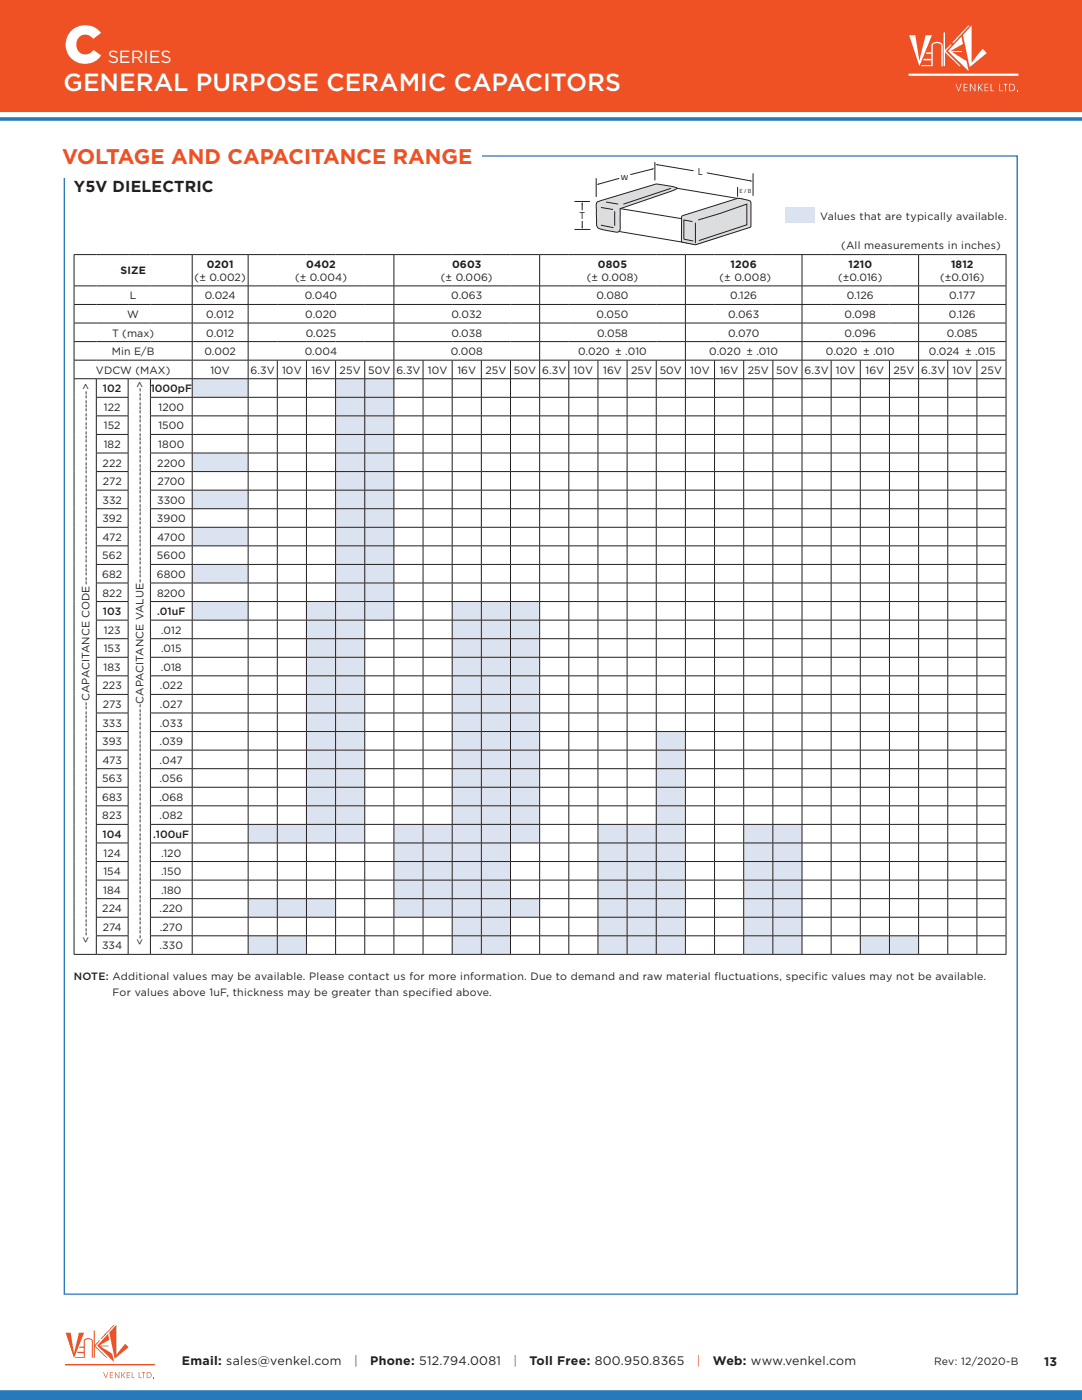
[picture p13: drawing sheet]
<svg xmlns="http://www.w3.org/2000/svg" width="216mm" height="279mm" viewBox="0 0 216 279" stroke-linecap="round" stroke-linejoin="round" font-family="sans-serif">
<defs><g id="words">
<text font-size="10.6" fill="#fff" x="12.7" y="12.6">C</text>
<text font-size="4.9" fill="#fff" x="12.7" y="18.2">GENERAL PURPOSE CERAMIC CAPACITORS</text>
<text font-size="4.2" fill="#f05124" x="12.4" y="32.8">VOLTAGE AND CAPACITANCE RANGE</text>
<text font-size="3.5" fill="#fff" x="21.5" y="12.6">SERIES</text>
<text font-size="3.2" fill="#231f20" x="14.7" y="38.4">Y5V DIELECTRIC</text>
<g font-size="2.5" fill="#231f20">
<text x="36.3" y="272.4">Email: sales@venkel.com</text>
<text x="73.9" y="272.4">Phone: 512.794.0081</text>
<text x="105.7" y="272.4">Toll Free: 800.950.8365</text>
<text x="142.3" y="272.4">Web: www.venkel.com</text>
<text x="208.4" y="272.6">13</text>
</g>
<g font-size="2.5" fill="#f05124">
<text x="70.6" y="272.4">|</text>
<text x="102.4" y="272.4">|</text>
<text x="139.1" y="272.4">|</text>
</g>
<g font-size="2.1" fill="#231f20">
<text x="163.7" y="43.8">Values that are typically available.</text>
<text x="41.3" y="53.5">0201</text>
<text x="61.1" y="53.5">0402</text>
<text x="90.2" y="53.5">0603</text>
<text x="119.3" y="53.5">0805</text>
<text x="145.8" y="53.5">1206</text>
<text x="167.8" y="49.8">(All measurements in inches)</text>
<text x="169.3" y="53.5">1210</text>
<text x="189.8" y="53.5">1812</text>
<text x="24" y="54.8">SIZE</text>
<text x="25.9" y="59.8">L</text>
<text x="38.8" y="56">(± 0.002)</text>
<text x="40.9" y="59.8">0.024</text>
<text x="58.9" y="56">(± 0.004)</text>
<text x="60.8" y="59.8">0.040</text>
<text x="88" y="56">(± 0.006)</text>
<text x="90" y="59.8">0.063</text>
<text x="117.1" y="56">(± 0.008)</text>
<text x="119" y="59.8">0.080</text>
<text x="143.6" y="56">(± 0.008)</text>
<text x="145.7" y="59.8">0.126</text>
<text x="167.2" y="56">(±0.016)</text>
<text x="169" y="59.8">0.126</text>
<text x="187.6" y="56">(±0.016)</text>
<text x="189.4" y="59.8">0.177</text>
<text x="25.4" y="63.5">W</text>
<text x="41.2" y="63.5">0.012</text>
<text x="60.9" y="63.5">0.020</text>
<text x="90.1" y="63.5">0.032</text>
<text x="119" y="63.5">0.050</text>
<text x="145.3" y="63.5">0.063</text>
<text x="168.5" y="63.5">0.098</text>
<text x="189.3" y="63.5">0.126</text>
<text x="22.3" y="70.9">Min E/B</text>
<text x="22.4" y="67.2">T (max)</text>
<text x="40.8" y="70.9">0.002</text>
<text x="41.2" y="67.2">0.012</text>
<text x="60.8" y="70.9">0.004</text>
<text x="61" y="67.2">0.025</text>
<text x="89.9" y="70.9">0.008</text>
<text x="90.1" y="67.2">0.038</text>
<text x="115.4" y="70.9">0.020 ± .010</text>
<text x="119.1" y="67.2">0.058</text>
<text x="141.5" y="70.9">0.020 ± .010</text>
<text x="145.3" y="67.2">0.070</text>
<text x="164.8" y="70.9">0.020 ± .010</text>
<text x="168.5" y="67.2">0.096</text>
<text x="185.3" y="70.9">0.024 ± .015</text>
<text x="188.9" y="67.2">0.085</text>
<text x="19.1" y="74.6">VDCW (MAX)</text>
<text x="42" y="74.6">10V</text>
<text x="50" y="74.6">6.3V</text>
<text x="56.3" y="74.6">10V</text>
<text x="62.2" y="74.6">16V</text>
<text x="67.8" y="74.6">25V</text>
<text x="73.5" y="74.6">50V</text>
<text x="79.1" y="74.6">6.3V</text>
<text x="85.4" y="74.6">10V</text>
<text x="91.3" y="74.6">16V</text>
<text x="96.9" y="74.6">25V</text>
<text x="102.6" y="74.6">50V</text>
<text x="108.2" y="74.6">6.3V</text>
<text x="114.5" y="74.6">10V</text>
<text x="120.3" y="74.6">16V</text>
<text x="125.9" y="74.6">25V</text>
<text x="131.6" y="74.6">50V</text>
<text x="137.7" y="74.6">10V</text>
<text x="143.6" y="74.6">16V</text>
<text x="149.2" y="74.6">25V</text>
<text x="154.9" y="74.6">50V</text>
<text x="160.5" y="74.6">6.3V</text>
<text x="166.8" y="74.6">10V</text>
<text x="172.7" y="74.6">16V</text>
<text x="178.3" y="74.6">25V</text>
<text x="183.8" y="74.6">6.3V</text>
<text x="190.1" y="74.6">10V</text>
<text x="195.7" y="74.6">25V</text>
<text x="20.6" y="78.3">102</text>
<text x="20.7" y="82">122</text>
<text x="30.1" y="78.3">1000pF</text>
<text x="31.6" y="82">1200</text>
<text x="20.7" y="89.4">182</text>
<text x="20.7" y="85.7">152</text>
<text x="31.6" y="89.4">1800</text>
<text x="31.6" y="85.7">1500</text>
<text x="20.5" y="93.1">222</text>
<text x="31.4" y="93.1">2200</text>
<text x="20.4" y="100.5">332</text>
<text x="20.5" y="96.8">272</text>
<text x="31.3" y="100.5">3300</text>
<text x="31.4" y="96.8">2700</text>
<text x="20.4" y="104.2">392</text>
<text x="20.5" y="107.9">472</text>
<text x="31.3" y="104.2">3900</text>
<text x="31.4" y="107.9">4700</text>
<text x="20.4" y="111.6">562</text>
<text x="31.3" y="111.6">5600</text>
<text x="20.4" y="115.3">682</text>
<text x="20.4" y="119.1">822</text>
<text x="31.3" y="115.3">6800</text>
<text x="31.3" y="119.1">8200</text>
<text x="20.5" y="122.8">103</text>
<text x="31.3" y="122.8">.01uF</text>
<text x="20.7" y="130.2">153</text>
<text x="20.7" y="126.5">123</text>
<text x="32.1" y="130.2">.015</text>
<text x="32.1" y="126.5">.012</text>
<text x="20.5" y="137.6">223</text>
<text x="20.7" y="133.9">183</text>
<text x="31.9" y="137.6">.022</text>
<text x="32.1" y="133.9">.018</text>
<text x="20.5" y="141.3">273</text>
<text x="31.9" y="141.3">.027</text>
<text x="20.4" y="148.7">393</text>
<text x="20.4" y="145">333</text>
<text x="31.8" y="148.7">.039</text>
<text x="31.9" y="145">.033</text>
<text x="20.4" y="152.4">473</text>
<text x="31.8" y="152.4">.047</text>
<text x="20.4" y="159.8">683</text>
<text x="20.4" y="156.1">563</text>
<text x="31.8" y="159.8">.068</text>
<text x="31.8" y="156.1">.056</text>
<text x="20.4" y="163.5">823</text>
<text x="20.5" y="167.2">104</text>
<text x="30.6" y="167.2">.100uF</text>
<text x="31.8" y="163.5">.082</text>
<text x="20.7" y="170.9">124</text>
<text x="32.2" y="170.9">.120</text>
<text x="20.6" y="178.4">184</text>
<text x="20.6" y="174.6">154</text>
<text x="32.1" y="178.4">.180</text>
<text x="32.2" y="174.6">.150</text>
<text x="20.4" y="182.1">224</text>
<text x="20.5" y="185.8">274</text>
<text x="31.9" y="182.1">.220</text>
<text x="31.9" y="185.8">.270</text>
<text x="17.8" y="188.2" transform="rotate(-90 17.8 188.2)">&lt;-----------------------------------------------------CAPACITANCE CODE--------------------------------------------&gt;</text>
<text x="20.4" y="189.5">334</text>
<text x="28.6" y="188.7" transform="rotate(-90 28.6 188.7)">&lt;-----------------------------------------------------CAPACITANCE VALUE--------------------------------------------&gt;</text>
<text x="31.8" y="189.5">.330</text>
<text x="14.7" y="195.5">NOTE: Additional values may be available. Please contact us for more information. Due to demand and raw material fluctuations, specific values may not be available.</text>
<text x="22.4" y="198.7">For values above 1uF, thickness may be greater than specified above.</text>
<text x="186.4" y="272.5">Rev: 12/2020-B</text>
</g>
<g font-size="2" fill="#231f20">
<text x="123.9" y="35.9">w</text>
<text x="139.2" y="34.8">L</text>
<text x="115.7" y="43.8">T</text>
</g>
<text font-size="1.2" fill="#231f20" x="147.6" y="38.4">E/B</text>
</g></defs>
<path d="M-.1 -.1h216v22.3h-216z" fill="#f05124" stroke="#f05124" stroke-width=".35"/>
<g fill="#f05124">
<path d="M23.2 264.4v6l1.8-2.2 .7 .7-2.8 2.3-1.1-5.3z"/>
<path d="M13.1 266h1l.7 4.1 1-4.1h1l-2 5z"/>
<path d="M21.6 266.2l.2 1.2-2 1.1h1.8v.2h-1.6l2.4 1.5 .4 1.6-3.4-3.3z"/>
<path d="M16.9 267.3a1.04 1.04 0 0 1 1.6 .4v3.3h-.2v-3.3a.83 .83 0 0 0-1.4 0v3.3h-1.9l.1-.2h1.6v-.8h-1.3l.1-.2h1.2v-.8h-.9l.1-.3h.8v-1z"/>
<path d="M18.7 265.5h.2v2.9l.9-.9h.2l-1 1.1 2.4 2.4h-.2l-2.3-2.3v2.3h-.2z"/>
<path d="M22.7 264.4h.2l-2.6 2.8h-.3z"/>
<path d="M20.6 273.8h.1l.4 1.1 .4-1.1h.1l-.5 1.2z"/>
<path d="M21.9 273.8h.6v.2h-.5v.4h.5v.1h-.5v.4h.5v.1h-.6z"/>
<path d="M22.9 273.8h.2l.6 1.1v-1.1h.1v1.2h-.1l-.7-1v1h-.1z"/>
<path d="M24.2 273.8h.1v.7l.7-.7-.4 .6 .4 .6h-.1l-.4-.5-.2 .5h-.1z"/>
<path d="M25.3 273.8h.6v.2h-.5v.4h.5v.1h-.5v.4h.5v.1h-.6z"/>
<path d="M26.3 273.8h.1v1.1h.4v.1h-.5z"/>
<path d="M27.7 273.8h.1v1.1h.4v.1h-.5z"/>
<path d="M28.4 273.8h.6v.2h-.3v1h-.1v-1h-.2z"/>
<path d="M30.6 274.8h.1v.2h-.1z"/>
<path d="M29.3 273.8v1.2a.66 .66 0 0 0 .9-.6 .66 .66 0 0 0-.9-.6zM29.4 274a.52 .52 0 0 1 .7 .4 .52 .52 0 0 1-.7 .5z"/>
</g>
<path d="M13 272.4h17.8" fill="none" stroke="#f05124" stroke-width=".2"/>
<path d="M-.1 277.6h216v1.8h-216z" fill="#2779ba" stroke="#2779ba" stroke-width=".35"/>
<path d="M0 23.8h215.9" fill="none" stroke="#2779ba" stroke-width=".71" stroke-linecap="butt"/>
<g fill="#fff">
<path d="M193.9 5.1v7.4l2.2-2.8 .8 .9-3.4 2.8-1.4-6.4z"/>
<path d="M181.4 7h1.2l.9 5.1 1.2-5.1h1.3l-2.5 6.2z"/>
<path d="M191.8 7.3l.3 1.5-2.5 1.4h2.3v.2h-1.9l2.9 1.8 .4 2-4.1-4z"/>
<path d="M186 8.7a1.3 1.3 0 0 1 2.1 .4v4.1h-.3v-4.1a1.03 1.03 0 0 0-1.7 0v4.1h-2.3v-.2h2.1v-1h-1.7l.2-.3h1.5v-.9h-1.1l.1-.4h1v-1.3z"/>
<path d="M188.3 6.5h.3v3.5l1-1.1h.3l-1.2 1.3 3 3h-.3l-2.8-2.8v2.8h-.3z"/>
<path d="M193.2 5.1h.3l-3.2 3.5h-.3z"/>
<path d="M190.7 16.7h.1l.5 1.3 .4-1.3h.2l-.6 1.5h-.1z"/>
<path d="M192.3 16.7h.7v.2h-.6v.5h.6v.1h-.6v.6h.6v.1h-.7z"/>
<path d="M193.5 16.7h.2l.8 1.3v-1.3h.1v1.5h-.1l-.8-1.3v1.3h-.2z"/>
<path d="M195.1 16.7h.2v.8l.7-.8h.1l-.6 .7 .6 .8h-.2l-.5-.7-.1 .2v.5h-.2z"/>
<path d="M196.4 16.7h.8v.2h-.6v.5h.6v.1h-.6v.6h.6v.1h-.8z"/>
<path d="M197.7 16.7h.1v1.4h.5v.1h-.6z"/>
<path d="M199.4 16.7h.1v1.4h.6v.1h-.7z"/>
<path d="M200.2 16.7h.8v.2h-.3v1.3h-.2v-1.3h-.3z"/>
<path d="M203 17.9h.2v.3h-.2z"/>
<path d="M201.5 16.9a.64 .64 0 0 1 .9 .6 .64 .64 0 0 1-.9 .6zM201.4 16.7v1.5a.82 .82 0 0 0 1.2-.7 .82 .82 0 0 0-1.2-.8z"/>
</g>
<path d="M181.3 14.9h21.9" fill="none" stroke="#fff" stroke-width=".45"/>
<path d="M12.8 31.1h190.2v227.2h-190.2z" fill="none" stroke="#2779ba" stroke-width=".26"/>
<path d="M12.4 26.7h83.6v8.9h-83.6z" fill="#fff"/>
<path d="M139.9 47.1l6.6-2.1 .1 .3-6.7 2.1z" fill="#dcdddf"/>
<path d="M139.9 47.1l6.6-2.1 .1 .3-6.7 2.1z" fill="none" stroke="#231f20" stroke-width=".2"/>
<path d="M139.9 44.9l6.7-2v.2l-6.7 2.1z" fill="#dcdddf"/>
<path d="M139.9 44.9l6.7-2v.2l-6.7 2.1z" fill="none" stroke="#231f20" stroke-width=".2"/>
<path d="M139.9 46l6.6-2.1 .1 .3-6.7 2.1z" fill="#dcdddf"/>
<path d="M135 37.6l13.3 2.2M123.5 46.2l15.2 2.6M123.7 41.6l15 2.5M139.9 46l6.6-2.1 .1 .3-6.7 2.1zM143.7 47.2l-5 1.6" fill="none" stroke="#231f20" stroke-width=".2"/>
<path d="M119.1 40.4l.6-.3 11.2-3.4 3.2 .5 1 .3-.2 .3-1.2 .5-10 3.3 .1 3.4a.9 .9 0 0 1-.2 1.1 .9 .9 0 0 1-1.1 .2l-1.8-.4a1.49 1.49 0 0 1-1.7-1.8v-3.2z" fill="#dcdddf"/>
<path d="M133.9 37.6l-9.5 3.2M119.1 40.4l.6-.3 11.2-3.4 3.2 .5 1 .3-.2 .3-1.2 .5-10 3.3 .1 3.4a.9 .9 0 0 1-.2 1.1 .9 .9 0 0 1-1.1 .2l-1.8-.4a1.49 1.49 0 0 1-1.7-1.8v-3.2zM119.9 44.9l2.5 .5M119.9 41.4l2.4 .4M120.9 40.3l2.4 .4M122.7 42.2v2.9" fill="none" stroke="#231f20" stroke-width=".2"/>
<path d="M136.1 43.1l11-3.5h.4l1.7 .3 .5 .2 .1 .3v4.8l-.1 .2-10.9 3.5-2.7-.6-.1-.1z" fill="#dcdddf"/>
<path d="M119 35.6v3.7M130.7 32.3v3.7M141.1 34.5l8.7 1.6M147.2 37.3v2M150.3 34.6v4.5M136.1 43.1l11-3.5h.4l1.7 .3 .5 .2 .1 .3v4.8l-.1 .2-10.9 3.5-2.7-.6-.1-.1zM138.2 44.2l-1.7-.3v3.8l1.8 .4M139.3 43.9l4.4-1.3 5.3-1.9v4.2l-9.5 3.1" fill="none" stroke="#231f20" stroke-width=".2"/>
<path d="M149.7 35.9l.6 .3-.7 .1 .2-.2z" fill="#231f20"/>
<path d="M131.1 32.9l7.3 1.2" fill="none" stroke="#231f20" stroke-width=".2"/>
<path d="M130.7 32.8l.6-.1-.1 .2v.2z" fill="#231f20"/>
<path d="M123.6 35.6l-4.2 1.2" fill="none" stroke="#231f20" stroke-width=".2"/>
<path d="M119 36.9l.5-.4-.1 .2 .2 .2z" fill="#231f20"/>
<path d="M130.2 33.7l-4.4 1.2" fill="none" stroke="#231f20" stroke-width=".2"/>
<path d="M130 33.6h.6l-.5 .3 .1-.2z" fill="#231f20"/>
<path d="M116.2 44.1v1.2" fill="none" stroke="#231f20" stroke-width=".2"/>
<path d="M116 45.2l.2 .1 .2-.1-.2 .6z" fill="#231f20"/>
<path d="M114.6 45.8h3.2M116.2 40.7v1.3" fill="none" stroke="#231f20" stroke-width=".2"/>
<path d="M116.2 40.2l.2 .6-.2-.1-.2 .1z" fill="#231f20"/>
<path d="M114.6 40.2h3.1M138.8 44.4v4.1" fill="none" stroke="#231f20" stroke-width=".2"/>
<g fill="#dbe3f1">
<path d="M156.7 41.5h5.9v3h-5.9z"/>
<path d="M38.4 75.6h11.1v3.7h-11.1zM67 75.6h5.8v3.7h-5.8zM72.8 75.6h5.8v3.7h-5.8zM67 79.3h5.8v3.7h-5.8zM72.8 79.3h5.8v3.7h-5.8zM67 83h5.8v3.7h-5.8zM72.8 83h5.8v3.7h-5.8zM67 86.7h5.8v3.7h-5.8zM72.8 86.7h5.8v3.7h-5.8zM38.4 90.4h11.1v3.7h-11.1zM67 90.4h5.8v3.7h-5.8zM72.8 90.4h5.8v3.7h-5.8zM67 94.1h5.8v3.7h-5.8zM72.8 94.1h5.8v3.7h-5.8zM67 97.8h5.8v3.7h-5.8zM72.8 97.8h5.8v3.7h-5.8zM67 101.5h5.8v3.7h-5.8zM72.8 101.5h5.8v3.7h-5.8zM67 105.2h5.8v3.7h-5.8zM72.8 105.2h5.8v3.7h-5.8zM67 108.9h5.8v3.7h-5.8zM72.8 108.9h5.8v3.7h-5.8zM67 112.6h5.8v3.7h-5.8zM72.8 112.6h5.8v3.7h-5.8zM67 116.3h5.8v3.8h-5.8zM72.8 116.3h5.8v3.8h-5.8zM72.8 120.1h5.8v3.7h-5.8zM90.2 120.1h5.8v3.7h-5.8zM90.2 123.8h5.8v3.7h-5.8zM90.2 127.5h5.8v3.7h-5.8zM90.2 131.2h5.8v3.7h-5.8zM90.2 134.9h5.8v3.7h-5.8zM90.2 138.6h5.8v3.7h-5.8zM90.2 142.3h5.8v3.7h-5.8zM90.2 146h5.8v3.7h-5.8zM130.9 146h5.9v3.7h-5.9zM90.2 149.7h5.8v3.7h-5.8zM130.9 149.7h5.9v3.7h-5.9zM90.2 153.4h5.8v3.7h-5.8zM130.9 153.4h5.9v3.7h-5.9zM90.2 157.1h5.8v3.7h-5.8zM130.9 157.1h5.9v3.7h-5.9zM90.2 160.8h5.8v3.7h-5.8zM130.9 160.8h5.9v3.7h-5.9zM148.4 164.5h5.8v3.7h-5.8zM154.2 164.5h5.8v3.7h-5.8zM96 168.2h5.9v3.7h-5.9zM148.4 168.2h5.8v3.7h-5.8zM154.2 168.2h5.8v3.7h-5.8zM96 171.9h5.9v3.7h-5.9zM148.4 171.9h5.8v3.7h-5.8zM154.2 171.9h5.8v3.7h-5.8zM96 175.6h5.9v3.7h-5.9zM148.4 175.6h5.8v3.7h-5.8zM154.2 175.6h5.8v3.7h-5.8zM49.5 179.3h5.8v3.8h-5.8zM55.3 179.3h5.8v3.8h-5.8zM61.1 179.3h5.9v3.8h-5.9zM148.4 179.3h5.8v3.8h-5.8zM154.2 179.3h5.8v3.8h-5.8zM90.2 183.1h5.8v3.7h-5.8zM96 183.1h5.9v3.7h-5.9zM148.4 183.1h5.8v3.7h-5.8zM154.2 183.1h5.8v3.7h-5.8zM49.5 186.8h5.8v3.7h-5.8zM55.3 186.8h5.8v3.7h-5.8zM90.2 186.8h5.8v3.7h-5.8zM96 186.8h5.9v3.7h-5.9zM148.4 186.8h5.8v3.7h-5.8zM154.2 186.8h5.8v3.7h-5.8zM171.7 186.8h5.8v3.7h-5.8zM177.5 186.8h5.8v3.7h-5.8z"/>
<path d="M38.4 97.8h11.1v3.7h-11.1zM38.4 105.2h11.1v3.7h-11.1zM38.4 112.6h11.1v3.7h-11.1zM38.4 120.1h11.1v3.7h-11.1zM61.1 120.1h5.9v3.7h-5.9zM67 120.1h5.8v3.7h-5.8zM96 120.1h5.9v3.7h-5.9zM101.9 120.1h5.8v3.7h-5.8zM61.1 123.8h5.9v3.7h-5.9zM67 123.8h5.8v3.7h-5.8zM96 123.8h5.9v3.7h-5.9zM101.9 123.8h5.8v3.7h-5.8zM61.1 127.5h5.9v3.7h-5.9zM67 127.5h5.8v3.7h-5.8zM96 127.5h5.9v3.7h-5.9zM101.9 127.5h5.8v3.7h-5.8zM61.1 131.2h5.9v3.7h-5.9zM67 131.2h5.8v3.7h-5.8zM96 131.2h5.9v3.7h-5.9zM101.9 131.2h5.8v3.7h-5.8zM61.1 134.9h5.9v3.7h-5.9zM67 134.9h5.8v3.7h-5.8zM96 134.9h5.9v3.7h-5.9zM101.9 134.9h5.8v3.7h-5.8zM61.1 138.6h5.9v3.7h-5.9zM67 138.6h5.8v3.7h-5.8zM96 138.6h5.9v3.7h-5.9zM101.9 138.6h5.8v3.7h-5.8zM61.1 142.3h5.9v3.7h-5.9zM67 142.3h5.8v3.7h-5.8zM96 142.3h5.9v3.7h-5.9zM101.9 142.3h5.8v3.7h-5.8zM61.1 146h5.9v3.7h-5.9zM67 146h5.8v3.7h-5.8zM96 146h5.9v3.7h-5.9zM101.9 146h5.8v3.7h-5.8zM61.1 149.7h5.9v3.7h-5.9zM67 149.7h5.8v3.7h-5.8zM96 149.7h5.9v3.7h-5.9zM101.9 149.7h5.8v3.7h-5.8zM61.1 153.4h5.9v3.7h-5.9zM67 153.4h5.8v3.7h-5.8zM96 153.4h5.9v3.7h-5.9zM101.9 153.4h5.8v3.7h-5.8zM61.1 157.1h5.9v3.7h-5.9zM67 157.1h5.8v3.7h-5.8zM96 157.1h5.9v3.7h-5.9zM101.9 157.1h5.8v3.7h-5.8zM61.1 160.8h5.9v3.7h-5.9zM67 160.8h5.8v3.7h-5.8zM96 160.8h5.9v3.7h-5.9zM101.9 160.8h5.8v3.7h-5.8zM49.5 164.5h5.8v3.7h-5.8zM55.3 164.5h5.8v3.7h-5.8zM61.1 164.5h5.9v3.7h-5.9zM67 164.5h5.8v3.7h-5.8zM78.6 164.5h5.8v3.7h-5.8zM84.4 164.5h5.8v3.7h-5.8zM90.2 164.5h5.8v3.7h-5.8zM96 164.5h5.9v3.7h-5.9zM101.9 164.5h5.8v3.7h-5.8zM119.3 164.5h5.8v3.7h-5.8zM125.1 164.5h5.8v3.7h-5.8zM130.9 164.5h5.9v3.7h-5.9zM78.6 168.2h5.8v3.7h-5.8zM84.4 168.2h5.8v3.7h-5.8zM90.2 168.2h5.8v3.7h-5.8zM119.3 168.2h5.8v3.7h-5.8zM125.1 168.2h5.8v3.7h-5.8zM130.9 168.2h5.9v3.7h-5.9zM78.6 171.9h5.8v3.7h-5.8zM84.4 171.9h5.8v3.7h-5.8zM90.2 171.9h5.8v3.7h-5.8zM119.3 171.9h5.8v3.7h-5.8zM125.1 171.9h5.8v3.7h-5.8zM130.9 171.9h5.9v3.7h-5.9zM78.6 175.6h5.8v3.7h-5.8zM84.4 175.6h5.8v3.7h-5.8zM90.2 175.6h5.8v3.7h-5.8zM119.3 175.6h5.8v3.7h-5.8zM125.1 175.6h5.8v3.7h-5.8zM130.9 175.6h5.9v3.7h-5.9zM78.6 179.3h5.8v3.8h-5.8zM84.4 179.3h5.8v3.8h-5.8zM90.2 179.3h5.8v3.8h-5.8zM96 179.3h5.9v3.8h-5.9zM101.9 179.3h5.8v3.8h-5.8zM119.3 179.3h5.8v3.8h-5.8zM125.1 179.3h5.8v3.8h-5.8zM130.9 179.3h5.9v3.8h-5.9zM119.3 183.1h5.8v3.7h-5.8zM125.1 183.1h5.8v3.7h-5.8zM130.9 183.1h5.9v3.7h-5.9zM119.3 186.8h5.8v3.7h-5.8zM125.1 186.8h5.8v3.7h-5.8zM130.9 186.8h5.9v3.7h-5.9z"/>
</g>
<g fill="none" stroke="#231f20" stroke-width=".2">
<path d="M14.7 50.8h186.1M14.7 57.1h186.1M14.8 50.9v6.1M14.8 57.1v3.6M38.4 50.9v6.1M38.4 57.1v3.6M49.5 50.9v6.1M49.5 57.1v3.6M78.6 50.9v6.1M78.6 57.1v3.6M107.7 50.9v6.1M107.7 57.1v3.6"/>
<path d="M136.8 50.9v6.1M136.8 57.1v3.6M160 50.9v6.1M160 57.1v3.6M183.3 50.9v6.1M183.3 57.1v3.6M200.7 50.9v6.1M200.7 57.1v3.6M14.7 60.8h186.1M14.7 64.5h186.1M14.7 68.2h186.1M14.7 71.9h186.1"/>
<path d="M14.7 75.6h186.1M14.8 60.8v3.6M14.8 64.5v3.6M14.8 68.2v3.6M14.8 71.9v3.6M14.8 75.6v114.8M19.2 75.6v3.6M19.2 79.3v3.7M25.6 75.6v3.6l-6.4 .1M25.6 79.3v3.7M30 79.3h170.8M30 75.6v3.6"/>
<path d="M30 79.3v3.7M38.4 60.8v3.6M38.4 64.5v3.6M38.4 68.2v3.6M38.4 71.9v3.6M38.4 75.6v3.6M38.4 79.3v3.7M49.5 60.8v3.6M49.5 64.5v3.6M49.5 68.2v3.6M49.5 71.9v3.6M49.5 75.6v3.6"/>
<path d="M49.5 79.3v3.7M55.3 71.9v3.6M55.3 75.6v3.6M55.3 79.3v3.7M61.1 71.9v3.6M61.1 75.6v3.6M61.1 79.3v3.7M67 71.9v3.6M67 75.6v3.6M67 79.3v3.7M72.8 71.9v3.6M72.8 75.6v3.6"/>
<path d="M72.8 79.3v3.7M78.6 60.8v3.6M78.6 64.5v3.6M78.6 68.2v3.6M78.6 71.9v3.6M78.6 75.6v3.6M78.6 79.3v3.7M84.4 71.9v3.6M84.4 75.6v3.6M84.4 79.3v3.7M90.2 71.9v3.6M90.2 75.6v3.6"/>
<path d="M90.2 79.3v3.7M96 71.9v3.6M96 75.6v3.6M96 79.3v3.7M101.9 71.9v3.6M101.9 75.6v3.6M101.9 79.3v3.7M107.7 60.8v3.6M107.7 64.5v3.6M107.7 68.2v3.6M107.7 71.9v3.6M107.7 75.6v3.6"/>
<path d="M107.7 79.3v3.7M113.5 71.9v3.6M113.5 75.6v3.6M113.5 79.3v3.7M119.3 71.9v3.6M119.3 75.6v3.6M119.3 79.3v3.7M125.1 71.9v3.6M125.1 75.6v3.6M125.1 79.3v3.7M130.9 71.9v3.6M130.9 75.6v3.6"/>
<path d="M130.9 79.3v3.7M136.8 60.8v3.6M136.8 64.5v3.6M136.8 68.2v3.6M136.8 71.9v3.6M136.8 75.6v3.6M136.8 79.3v3.7M142.6 71.9v3.6M142.6 75.6v3.6M142.6 79.3v3.7M148.4 71.9v3.6M148.4 75.6v3.6"/>
<path d="M148.4 79.3v3.7M154.2 71.9v3.6M154.2 75.6v3.6M154.2 79.3v3.7M160 60.8v3.6M160 64.5v3.6M160 68.2v3.6M160 71.9v3.6M160 75.6v3.6M160 79.3v3.7M165.8 71.9v3.6M165.8 75.6v3.6"/>
<path d="M165.8 79.3v3.7M171.7 71.9v3.6M171.7 75.6v3.6M171.7 79.3v3.7M177.5 71.9v3.6M177.5 75.6v3.6M177.5 79.3v3.7M183.3 60.8v3.6M183.3 64.5v3.6M183.3 68.2v3.6M183.3 71.9v3.6M183.3 75.6v3.6"/>
<path d="M183.3 79.3v3.7M189.1 71.9v3.6M189.1 75.6v3.6M189.1 79.3v3.7M194.9 71.9v3.6M194.9 75.6v3.6M194.9 79.3v3.7M200.7 60.8v3.6M200.7 64.5v3.6M200.7 68.2v3.6M200.7 71.9v3.6M200.7 75.6v3.6"/>
<path d="M200.7 79.3v3.7M19.2 83h6.4M19.2 86.7h6.4M19.2 90.4h6.4M19.2 94.1h6.4M19.2 97.8h6.4M19.2 83v3.7M19.2 86.7v3.7M19.2 90.5v3.6M19.2 94.2v3.6M19.2 97.9v3.6M25.6 83v3.7"/>
<path d="M25.6 86.7v3.7M25.6 90.5v3.6M25.6 94.2v3.6M25.6 97.9v3.6M30 83h170.8M30 86.7h170.8M30 90.4h170.8M30 94.1h170.8M30 97.8h170.8M30 83v3.7M30 86.7v3.7M30 90.5v3.6"/>
<path d="M30 94.2v3.6M30 97.9v3.6M38.4 83v3.7M38.4 86.7v3.7M38.4 90.5v3.6M38.4 94.2v3.6M38.4 97.9v3.6M49.5 83v3.7M49.5 86.7v3.7M49.5 90.5v3.6M49.5 94.2v3.6M49.5 97.9v3.6"/>
<path d="M55.3 83v3.7M55.3 86.7v3.7M55.3 90.5v3.6M55.3 94.2v3.6M55.3 97.9v3.6M61.1 83v3.7M61.1 86.7v3.7M61.1 90.5v3.6M61.1 94.2v3.6M61.1 97.9v3.6M67 83v3.7M67 86.7v3.7"/>
<path d="M67 90.5v3.6M67 94.2v3.6M67 97.9v3.6M72.8 83v3.7M72.8 86.7v3.7M72.8 90.5v3.6M72.8 94.2v3.6M72.8 97.9v3.6M78.6 83v3.7M78.6 86.7v3.7M78.6 90.5v3.6M78.6 94.2v3.6"/>
<path d="M78.6 97.9v3.6M84.4 83v3.7M84.4 86.7v3.7M84.4 90.5v3.6M84.4 94.2v3.6M84.4 97.9v3.6M90.2 83v3.7M90.2 86.7v3.7M90.2 90.5v3.6M90.2 94.2v3.6M90.2 97.9v3.6M96 83v3.7"/>
<path d="M96 86.7v3.7M96 90.5v3.6M96 94.2v3.6M96 97.9v3.6M101.9 83v3.7M101.9 86.7v3.7M101.9 90.5v3.6M101.9 94.2v3.6M101.9 97.9v3.6M107.7 83v3.7M107.7 86.7v3.7M107.7 90.5v3.6"/>
<path d="M107.7 94.2v3.6M107.7 97.9v3.6M113.5 83v3.7M113.5 86.7v3.7M113.5 90.5v3.6M113.5 94.2v3.6M113.5 97.9v3.6M119.3 83v3.7M119.3 86.7v3.7M119.3 90.5v3.6M119.3 94.2v3.6M119.3 97.9v3.6"/>
<path d="M125.1 83v3.7M125.1 86.7v3.7M125.1 90.5v3.6M125.1 94.2v3.6M125.1 97.9v3.6M130.9 83v3.7M130.9 86.7v3.7M130.9 90.5v3.6M130.9 94.2v3.6M130.9 97.9v3.6M136.8 83v3.7M136.8 86.7v3.7"/>
<path d="M136.8 90.5v3.6M136.8 94.2v3.6M136.8 97.9v3.6M142.6 83v3.7M142.6 86.7v3.7M142.6 90.5v3.6M142.6 94.2v3.6M142.6 97.9v3.6M148.4 83v3.7M148.4 86.7v3.7M148.4 90.5v3.6M148.4 94.2v3.6"/>
<path d="M148.4 97.9v3.6M154.2 83v3.7M154.2 86.7v3.7M154.2 90.5v3.6M154.2 94.2v3.6M154.2 97.9v3.6M160 83v3.7M160 86.7v3.7M160 90.5v3.6M160 94.2v3.6M160 97.9v3.6M165.8 83v3.7"/>
<path d="M165.8 86.7v3.7M165.8 90.5v3.6M165.8 94.2v3.6M165.8 97.9v3.6M171.7 83v3.7M171.7 86.7v3.7M171.7 90.5v3.6M171.7 94.2v3.6M171.7 97.9v3.6M177.5 83v3.7M177.5 86.7v3.7M177.5 90.5v3.6"/>
<path d="M177.5 94.2v3.6M177.5 97.9v3.6M183.3 83v3.7M183.3 86.7v3.7M183.3 90.5v3.6M183.3 94.2v3.6M183.3 97.9v3.6M189.1 83v3.7M189.1 86.7v3.7M189.1 90.5v3.6M189.1 94.2v3.6M189.1 97.9v3.6"/>
<path d="M194.9 83v3.7M194.9 86.7v3.7M194.9 90.5v3.6M194.9 94.2v3.6M194.9 97.9v3.6M200.7 83v3.7M200.7 86.7v3.7M200.7 90.5v3.6M200.7 94.2v3.6M200.7 97.9v3.6M19.2 105.2l6.4 .1v3.6M19.2 101.5h6.4"/>
<path d="M19.2 108.9h6.4M19.2 112.6h6.4M19.2 116.3h6.4M19.2 101.6v3.6M19.2 105.3v3.6M19.2 109v3.6M19.2 112.7v3.6M19.2 116.4v3.6M25.6 101.6v3.6M25.6 109v3.6M25.6 112.7v3.6M25.6 116.4v3.6"/>
<path d="M30 101.5h170.8M30 105.2h170.8M30 108.9h170.8M30 112.6h170.8M30 116.3h170.8M30 101.6v3.6M30 105.3v3.6M30 109v3.6M30 112.7v3.6M30 116.4v3.6M38.4 101.6v3.6M38.4 105.3v3.6"/>
<path d="M38.4 109v3.6M38.4 112.7v3.6M38.4 116.4v3.6M49.5 101.6v3.6M49.5 105.3v3.6M49.5 109v3.6M49.5 112.7v3.6M49.5 116.4v3.6M55.3 101.6v3.6M55.3 105.3v3.6M55.3 109v3.6M55.3 112.7v3.6"/>
<path d="M55.3 116.4v3.6M61.1 101.6v3.6M61.1 105.3v3.6M61.1 109v3.6M61.1 112.7v3.6M61.1 116.4v3.6M67 101.6v3.6M67 105.3v3.6M67 109v3.6M67 112.7v3.6M67 116.4v3.6M72.8 101.6v3.6"/>
<path d="M72.8 105.3v3.6M72.8 109v3.6M72.8 112.7v3.6M72.8 116.4v3.6M78.6 101.6v3.6M78.6 105.3v3.6M78.6 109v3.6M78.6 112.7v3.6M78.6 116.4v3.6M84.4 101.6v3.6M84.4 105.3v3.6M84.4 109v3.6"/>
<path d="M84.4 112.7v3.6M84.4 116.4v3.6M90.2 101.6v3.6M90.2 105.3v3.6M90.2 109v3.6M90.2 112.7v3.6M90.2 116.4v3.6M96 101.6v3.6M96 105.3v3.6M96 109v3.6M96 112.7v3.6M96 116.4v3.6"/>
<path d="M101.9 101.6v3.6M101.9 105.3v3.6M101.9 109v3.6M101.9 112.7v3.6M101.9 116.4v3.6M107.7 101.6v3.6M107.7 105.3v3.6M107.7 109v3.6M107.7 112.7v3.6M107.7 116.4v3.6M113.5 101.6v3.6M113.5 105.3v3.6"/>
<path d="M113.5 109v3.6M113.5 112.7v3.6M113.5 116.4v3.6M119.3 101.6v3.6M119.3 105.3v3.6M119.3 109v3.6M119.3 112.7v3.6M119.3 116.4v3.6M125.1 101.6v3.6M125.1 105.3v3.6M125.1 109v3.6M125.1 112.7v3.6"/>
<path d="M125.1 116.4v3.6M130.9 101.6v3.6M130.9 105.3v3.6M130.9 109v3.6M130.9 112.7v3.6M130.9 116.4v3.6M136.8 101.6v3.6M136.8 105.3v3.6M136.8 109v3.6M136.8 112.7v3.6M136.8 116.4v3.6M142.6 101.6v3.6"/>
<path d="M142.6 105.3v3.6M142.6 109v3.6M142.6 112.7v3.6M142.6 116.4v3.6M148.4 101.6v3.6M148.4 105.3v3.6M148.4 109v3.6M148.4 112.7v3.6M148.4 116.4v3.6M154.2 101.6v3.6M154.2 105.3v3.6M154.2 109v3.6"/>
<path d="M154.2 112.7v3.6M154.2 116.4v3.6M160 101.6v3.6M160 105.3v3.6M160 109v3.6M160 112.7v3.6M160 116.4v3.6M165.8 101.6v3.6M165.8 105.3v3.6M165.8 109v3.6M165.8 112.7v3.6M165.8 116.4v3.6"/>
<path d="M171.7 101.6v3.6M171.7 105.3v3.6M171.7 109v3.6M171.7 112.7v3.6M171.7 116.4v3.6M177.5 101.6v3.6M177.5 105.3v3.6M177.5 109v3.6M177.5 112.7v3.6M177.5 116.4v3.6M183.3 101.6v3.6M183.3 105.3v3.6"/>
<path d="M183.3 109v3.6M183.3 112.7v3.6M183.3 116.4v3.6M189.1 101.6v3.6M189.1 105.3v3.6M189.1 109v3.6M189.1 112.7v3.6M189.1 116.4v3.6M194.9 101.6v3.6M194.9 105.3v3.6M194.9 109v3.6M194.9 112.7v3.6"/>
<path d="M194.9 116.4v3.6M200.7 101.6v3.6M200.7 105.3v3.6M200.7 109v3.6M200.7 112.7v3.6M200.7 116.4v3.6M19.2 131.2h6.4v3.6M19.2 120.1h6.4M19.2 123.8h6.4M19.2 127.5h6.4M19.2 134.9h6.4M19.2 138.6h6.4"/>
<path d="M19.2 120.1v3.6M19.2 123.8v3.6M19.2 127.5v3.6M19.2 131.2v3.6M19.2 134.9v3.6M19.2 138.6v3.6M25.6 120.1v3.6M25.6 123.8v3.6M25.6 127.5v3.6M25.6 134.9v3.6M25.6 138.6v3.6l-6.4 .1M30 120.1h170.8"/>
<path d="M30 123.8h170.8M30 127.5h170.8M30 131.2h170.8M30 134.9h170.8M30 138.6h170.8M30 120.1v3.6M30 123.8v3.6M30 127.5v3.6M30 131.2v3.6M30 134.9v3.6M30 138.6v3.6M38.4 120.1v3.6"/>
<path d="M38.4 123.8v3.6M38.4 127.5v3.6M38.4 131.2v3.6M38.4 134.9v3.6M38.4 138.6v3.6M49.5 120.1v3.6M49.5 123.8v3.6M49.5 127.5v3.6M49.5 131.2v3.6M49.5 134.9v3.6M49.5 138.6v3.6M55.3 120.1v3.6"/>
<path d="M55.3 123.8v3.6M55.3 127.5v3.6M55.3 131.2v3.6M55.3 134.9v3.6M55.3 138.6v3.6M61.1 120.1v3.6M61.1 123.8v3.6M61.1 127.5v3.6M61.1 131.2v3.6M61.1 134.9v3.6M61.1 138.6v3.6M67 120.1v3.6"/>
<path d="M67 123.8v3.6M67 127.5v3.6M67 131.2v3.6M67 134.9v3.6M67 138.6v3.6M72.8 120.1v3.6M72.8 123.8v3.6M72.8 127.5v3.6M72.8 131.2v3.6M72.8 134.9v3.6M72.8 138.6v3.6M78.6 120.1v3.6"/>
<path d="M78.6 123.8v3.6M78.6 127.5v3.6M78.6 131.2v3.6M78.6 134.9v3.6M78.6 138.6v3.6M84.4 120.1v3.6M84.4 123.8v3.6M84.4 127.5v3.6M84.4 131.2v3.6M84.4 134.9v3.6M84.4 138.6v3.6M90.2 120.1v3.6"/>
<path d="M90.2 123.8v3.6M90.2 127.5v3.6M90.2 131.2v3.6M90.2 134.9v3.6M90.2 138.6v3.6M96 120.1v3.6M96 123.8v3.6M96 127.5v3.6M96 131.2v3.6M96 134.9v3.6M96 138.6v3.6M101.9 120.1v3.6"/>
<path d="M101.9 123.8v3.6M101.9 127.5v3.6M101.9 131.2v3.6M101.9 134.9v3.6M101.9 138.6v3.6M107.7 120.1v3.6M107.7 123.8v3.6M107.7 127.5v3.6M107.7 131.2v3.6M107.7 134.9v3.6M107.7 138.6v3.6M113.5 120.1v3.6"/>
<path d="M113.5 123.8v3.6M113.5 127.5v3.6M113.5 131.2v3.6M113.5 134.9v3.6M113.5 138.6v3.6M119.3 120.1v3.6M119.3 123.8v3.6M119.3 127.5v3.6M119.3 131.2v3.6M119.3 134.9v3.6M119.3 138.6v3.6M125.1 120.1v3.6"/>
<path d="M125.1 123.8v3.6M125.1 127.5v3.6M125.1 131.2v3.6M125.1 134.9v3.6M125.1 138.6v3.6M130.9 120.1v3.6M130.9 123.8v3.6M130.9 127.5v3.6M130.9 131.2v3.6M130.9 134.9v3.6M130.9 138.6v3.6M136.8 120.1v3.6"/>
<path d="M136.8 123.8v3.6M136.8 127.5v3.6M136.8 131.2v3.6M136.8 134.9v3.6M136.8 138.6v3.6M142.6 120.1v3.6M142.6 123.8v3.6M142.6 127.5v3.6M142.6 131.2v3.6M142.6 134.9v3.6M142.6 138.6v3.6M148.4 120.1v3.6"/>
<path d="M148.4 123.8v3.6M148.4 127.5v3.6M148.4 131.2v3.6M148.4 134.9v3.6M148.4 138.6v3.6M154.2 120.1v3.6M154.2 123.8v3.6M154.2 127.5v3.6M154.2 131.2v3.6M154.2 134.9v3.6M154.2 138.6v3.6M160 120.1v3.6"/>
<path d="M160 123.8v3.6M160 127.5v3.6M160 131.2v3.6M160 134.9v3.6M160 138.6v3.6M165.8 120.1v3.6M165.8 123.8v3.6M165.8 127.5v3.6M165.8 131.2v3.6M165.8 134.9v3.6M165.8 138.6v3.6M171.7 120.1v3.6"/>
<path d="M171.7 123.8v3.6M171.7 127.5v3.6M171.7 131.2v3.6M171.7 134.9v3.6M171.7 138.6v3.6M177.5 120.1v3.6M177.5 123.8v3.6M177.5 127.5v3.6M177.5 131.2v3.6M177.5 134.9v3.6M177.5 138.6v3.6M183.3 120.1v3.6"/>
<path d="M183.3 123.8v3.6M183.3 127.5v3.6M183.3 131.2v3.6M183.3 134.9v3.6M183.3 138.6v3.6M189.1 120.1v3.6M189.1 123.8v3.6M189.1 127.5v3.6M189.1 131.2v3.6M189.1 134.9v3.6M189.1 138.6v3.6M194.9 120.1v3.6"/>
<path d="M194.9 123.8v3.6M194.9 127.5v3.6M194.9 131.2v3.6M194.9 134.9v3.6M194.9 138.6v3.6M200.7 120.1v3.6M200.7 123.8v3.6M200.7 127.5v3.6M200.7 131.2v3.6M200.7 134.9v3.6M200.7 138.6v3.6M19.2 157.1l6.4 .1v3.6"/>
<path d="M19.2 146h6.4M19.2 149.7h6.4M19.2 153.4h6.4M19.2 142.3v3.7M19.2 146v3.7M19.2 149.7v3.7M19.2 153.5v3.6M19.2 157.2v3.6M25.6 142.3v3.7M25.6 146v3.7M25.6 149.7v3.7M25.6 153.5v3.6"/>
<path d="M30 142.3h170.8M30 146h170.8M30 149.7h170.8M30 153.4h170.8M30 157.1h170.8M30 142.3v3.7M30 146v3.7M30 149.7v3.7M30 153.5v3.6M30 157.2v3.6M38.4 142.3v3.7M38.4 146v3.7"/>
<path d="M38.4 149.7v3.7M38.4 153.5v3.6M38.4 157.2v3.6M49.5 142.3v3.7M49.5 146v3.7M49.5 149.7v3.7M49.5 153.5v3.6M49.5 157.2v3.6M55.3 142.3v3.7M55.3 146v3.7M55.3 149.7v3.7M55.3 153.5v3.6"/>
<path d="M55.3 157.2v3.6M61.1 142.3v3.7M61.1 146v3.7M61.1 149.7v3.7M61.1 153.5v3.6M61.1 157.2v3.6M67 142.3v3.7M67 146v3.7M67 149.7v3.7M67 153.5v3.6M67 157.2v3.6M72.8 142.3v3.7"/>
<path d="M72.8 146v3.7M72.8 149.7v3.7M72.8 153.5v3.6M72.8 157.2v3.6M78.6 142.3v3.7M78.6 146v3.7M78.6 149.7v3.7M78.6 153.5v3.6M78.6 157.2v3.6M84.4 142.3v3.7M84.4 146v3.7M84.4 149.7v3.7"/>
<path d="M84.4 153.5v3.6M84.4 157.2v3.6M90.2 142.3v3.7M90.2 146v3.7M90.2 149.7v3.7M90.2 153.5v3.6M90.2 157.2v3.6M96 142.3v3.7M96 146v3.7M96 149.7v3.7M96 153.5v3.6M96 157.2v3.6"/>
<path d="M101.9 142.3v3.7M101.9 146v3.7M101.9 149.7v3.7M101.9 153.5v3.6M101.9 157.2v3.6M107.7 142.3v3.7M107.7 146v3.7M107.7 149.7v3.7M107.7 153.5v3.6M107.7 157.2v3.6M113.5 142.3v3.7M113.5 146v3.7"/>
<path d="M113.5 149.7v3.7M113.5 153.5v3.6M113.5 157.2v3.6M119.3 142.3v3.7M119.3 146v3.7M119.3 149.7v3.7M119.3 153.5v3.6M119.3 157.2v3.6M125.1 142.3v3.7M125.1 146v3.7M125.1 149.7v3.7M125.1 153.5v3.6"/>
<path d="M125.1 157.2v3.6M130.9 142.3v3.7M130.9 146v3.7M130.9 149.7v3.7M130.9 153.5v3.6M130.9 157.2v3.6M136.8 142.3v3.7M136.8 146v3.7M136.8 149.7v3.7M136.8 153.5v3.6M136.8 157.2v3.6M142.6 142.3v3.7"/>
<path d="M142.6 146v3.7M142.6 149.7v3.7M142.6 153.5v3.6M142.6 157.2v3.6M148.4 142.3v3.7M148.4 146v3.7M148.4 149.7v3.7M148.4 153.5v3.6M148.4 157.2v3.6M154.2 142.3v3.7M154.2 146v3.7M154.2 149.7v3.7"/>
<path d="M154.2 153.5v3.6M154.2 157.2v3.6M160 142.3v3.7M160 146v3.7M160 149.7v3.7M160 153.5v3.6M160 157.2v3.6M165.8 142.3v3.7M165.8 146v3.7M165.8 149.7v3.7M165.8 153.5v3.6M165.8 157.2v3.6"/>
<path d="M171.7 142.3v3.7M171.7 146v3.7M171.7 149.7v3.7M171.7 153.5v3.6M171.7 157.2v3.6M177.5 142.3v3.7M177.5 146v3.7M177.5 149.7v3.7M177.5 153.5v3.6M177.5 157.2v3.6M183.3 142.3v3.7M183.3 146v3.7"/>
<path d="M183.3 149.7v3.7M183.3 153.5v3.6M183.3 157.2v3.6M189.1 142.3v3.7M189.1 146v3.7M189.1 149.7v3.7M189.1 153.5v3.6M189.1 157.2v3.6M194.9 142.3v3.7M194.9 146v3.7M194.9 149.7v3.7M194.9 153.5v3.6"/>
<path d="M194.9 157.2v3.6M200.7 142.3v3.7M200.7 146v3.7M200.7 149.7v3.7M200.7 153.5v3.6M200.7 157.2v3.6M19.2 160.8h6.4M19.2 164.5h6.4M19.2 171.9h6.4M19.2 175.6h6.4M19.2 179.3h6.4M19.2 160.9v3.6"/>
<path d="M19.2 164.6v3.6M19.2 168.3v3.6M19.2 172v3.6M19.2 175.7v3.6M19.2 179.4v3.6M25.6 160.9v3.6M25.6 164.6v3.6h-6.4M25.6 168.3v3.6M25.6 172v3.6M25.6 175.7v3.6M25.6 179.4v3.6M30 160.8h170.8"/>
<path d="M30 164.5h170.8M30 168.2h170.8M30 171.9h170.8M30 175.6h170.8M30 179.3h170.8M30 160.9v3.6M30 164.6v3.6M30 168.3v3.6M30 172v3.6M30 175.7v3.6M30 179.4v3.6M38.4 160.9v3.6"/>
<path d="M38.4 164.6v3.6M38.4 168.3v3.6M38.4 172v3.6M38.4 175.7v3.6M38.4 179.4v3.6M49.5 160.9v3.6M49.5 164.6v3.6M49.5 168.3v3.6M49.5 172v3.6M49.5 175.7v3.6M49.5 179.4v3.6M55.3 160.9v3.6"/>
<path d="M55.3 164.6v3.6M55.3 168.3v3.6M55.3 172v3.6M55.3 175.7v3.6M55.3 179.4v3.6M61.1 160.9v3.6M61.1 164.6v3.6M61.1 168.3v3.6M61.1 172v3.6M61.1 175.7v3.6M61.1 179.4v3.6M67 160.9v3.6"/>
<path d="M67 164.6v3.6M67 168.3v3.6M67 172v3.6M67 175.7v3.6M67 179.4v3.6M72.8 160.9v3.6M72.8 164.6v3.6M72.8 168.3v3.6M72.8 172v3.6M72.8 175.7v3.6M72.8 179.4v3.6M78.6 160.9v3.6"/>
<path d="M78.6 164.6v3.6M78.6 168.3v3.6M78.6 172v3.6M78.6 175.7v3.6M78.6 179.4v3.6M84.4 160.9v3.6M84.4 164.6v3.6M84.4 168.3v3.6M84.4 172v3.6M84.4 175.7v3.6M84.4 179.4v3.6M90.2 160.9v3.6"/>
<path d="M90.2 164.6v3.6M90.2 168.3v3.6M90.2 172v3.6M90.2 175.7v3.6M90.2 179.4v3.6M96 160.9v3.6M96 164.6v3.6M96 168.3v3.6M96 172v3.6M96 175.7v3.6M96 179.4v3.6M101.9 160.9v3.6"/>
<path d="M101.9 164.6v3.6M101.9 168.3v3.6M101.9 172v3.6M101.9 175.7v3.6M101.9 179.4v3.6M107.7 160.9v3.6M107.7 164.6v3.6M107.7 168.3v3.6M107.7 172v3.6M107.7 175.7v3.6M107.7 179.4v3.6M113.5 160.9v3.6"/>
<path d="M113.5 164.6v3.6M113.5 168.3v3.6M113.5 172v3.6M113.5 175.7v3.6M113.5 179.4v3.6M119.3 160.9v3.6M119.3 164.6v3.6M119.3 168.3v3.6M119.3 172v3.6M119.3 175.7v3.6M119.3 179.4v3.6M125.1 160.9v3.6"/>
<path d="M125.1 164.6v3.6M125.1 168.3v3.6M125.1 172v3.6M125.1 175.7v3.6M125.1 179.4v3.6M130.9 160.9v3.6M130.9 164.6v3.6M130.9 168.3v3.6M130.9 172v3.6M130.9 175.7v3.6M130.9 179.4v3.6M136.8 160.9v3.6"/>
<path d="M136.8 164.6v3.6M136.8 168.3v3.6M136.8 172v3.6M136.8 175.7v3.6M136.8 179.4v3.6M142.6 160.9v3.6M142.6 164.6v3.6M142.6 168.3v3.6M142.6 172v3.6M142.6 175.7v3.6M142.6 179.4v3.6M148.4 160.9v3.6"/>
<path d="M148.4 164.6v3.6M148.4 168.3v3.6M148.4 172v3.6M148.4 175.7v3.6M148.4 179.4v3.6M154.2 160.9v3.6M154.2 164.6v3.6M154.2 168.3v3.6M154.2 172v3.6M154.2 175.7v3.6M154.2 179.4v3.6M160 160.9v3.6"/>
<path d="M160 164.6v3.6M160 168.3v3.6M160 172v3.6M160 175.7v3.6M160 179.4v3.6M165.8 160.9v3.6M165.8 164.6v3.6M165.8 168.3v3.6M165.8 172v3.6M165.8 175.7v3.6M165.8 179.4v3.6M171.7 160.9v3.6"/>
<path d="M171.7 164.6v3.6M171.7 168.3v3.6M171.7 172v3.6M171.7 175.7v3.6M171.7 179.4v3.6M177.5 160.9v3.6M177.5 164.6v3.6M177.5 168.3v3.6M177.5 172v3.6M177.5 175.7v3.6M177.5 179.4v3.6M183.3 160.9v3.6"/>
<path d="M183.3 164.6v3.6M183.3 168.3v3.6M183.3 172v3.6M183.3 175.7v3.6M183.3 179.4v3.6M189.1 160.9v3.6M189.1 164.6v3.6M189.1 168.3v3.6M189.1 172v3.6M189.1 175.7v3.6M189.1 179.4v3.6M194.9 160.9v3.6"/>
<path d="M194.9 164.6v3.6M194.9 168.3v3.6M194.9 172v3.6M194.9 175.7v3.6M194.9 179.4v3.6M200.7 160.9v3.6M200.7 164.6v3.6M200.7 168.3v3.6M200.7 172v3.6M200.7 175.7v3.6M200.7 179.4v3.6M14.7 190.5h186.1"/>
<path d="M19.2 183.1h6.4v3.6M19.2 186.8h6.4M19.2 183.1v3.6M19.2 186.8v3.6M25.6 186.8v3.6M30 183.1h170.8M30 186.8h170.8M30 183.1v3.6M30 186.8v3.6M38.4 183.1v3.6M38.4 186.8v3.6M49.5 183.1v3.6"/>
<path d="M49.5 186.8v3.6M55.3 183.1v3.6M55.3 186.8v3.6M61.1 183.1v3.6M61.1 186.8v3.6M67 183.1v3.6M67 186.8v3.6M72.8 183.1v3.6M72.8 186.8v3.6M78.6 183.1v3.6M78.6 186.8v3.6M84.4 183.1v3.6"/>
<path d="M84.4 186.8v3.6M90.2 183.1v3.6M90.2 186.8v3.6M96 183.1v3.6M96 186.8v3.6M101.9 183.1v3.6M101.9 186.8v3.6M107.7 183.1v3.6M107.7 186.8v3.6M113.5 183.1v3.6M113.5 186.8v3.6M119.3 183.1v3.6"/>
<path d="M119.3 186.8v3.6M125.1 183.1v3.6M125.1 186.8v3.6M130.9 183.1v3.6M130.9 186.8v3.6M136.8 183.1v3.6M136.8 186.8v3.6M142.6 183.1v3.6M142.6 186.8v3.6M148.4 183.1v3.6M148.4 186.8v3.6M154.2 183.1v3.6"/>
<path d="M154.2 186.8v3.6M160 183.1v3.6M160 186.8v3.6M165.8 183.1v3.6M165.8 186.8v3.6M171.7 183.1v3.6M171.7 186.8v3.6M177.5 183.1v3.6M177.5 186.8v3.6M183.3 183.1v3.6M183.3 186.8v3.6M189.1 183.1v3.6"/>
<path d="M189.1 186.8v3.6M194.9 183.1v3.6M194.9 186.8v3.6M200.7 183.1v3.6M200.7 186.8v3.6"/>
</g>
<use href="#words"/>
</svg>
